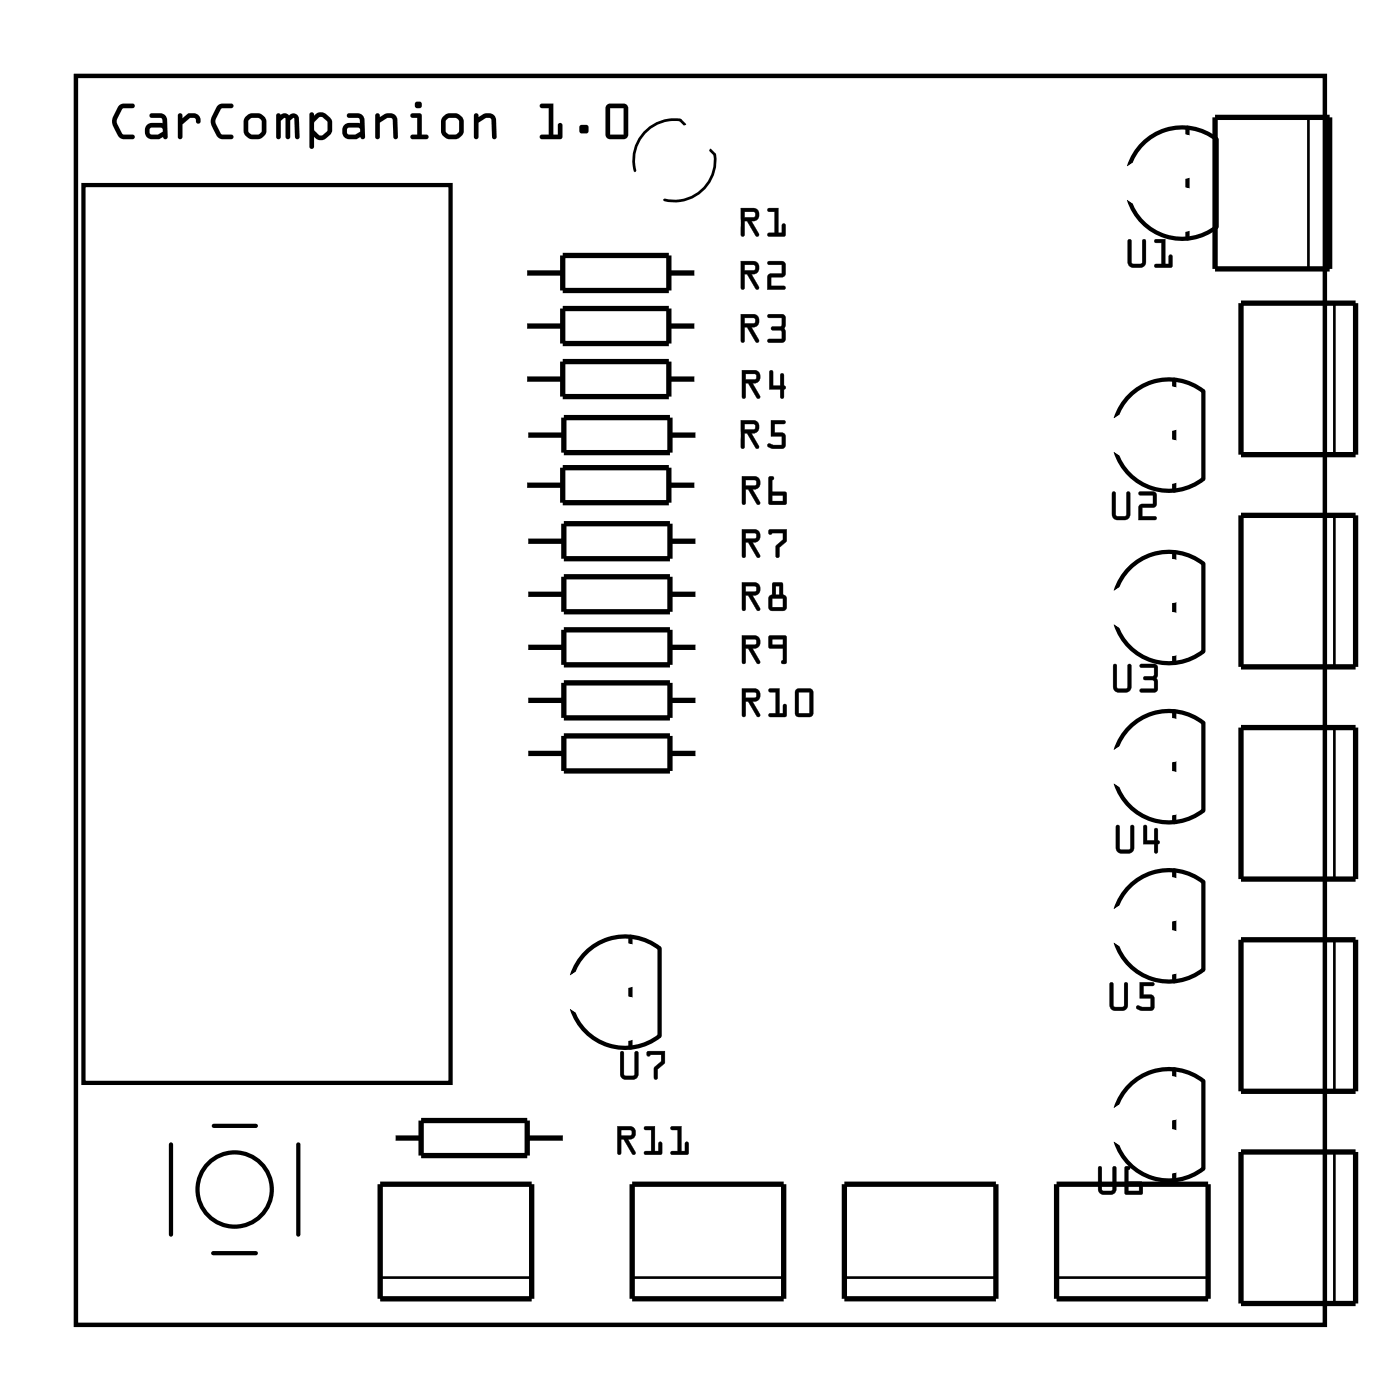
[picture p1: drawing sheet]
<svg xmlns="http://www.w3.org/2000/svg" width="67mm" height="67mm" viewBox="0 0 67 67" stroke-linecap="round" stroke-linejoin="round" font-family="sans-serif">
<g fill="none" stroke="#000" stroke-width=".2">
<path d="M3.6 3.6h59.8v59.8h-59.8zM4 8.9h17.6v42.9h-17.6zM54.1 8a2.67 2.67 0 0 1 4.1-1.3v4.2a2.67 2.67 0 0 1-4.1-1.3M56.2 18.2v.4M56.9 6.1v.4M56.9 8.5v.6M56.9 11v.4M53.4 28.3a2.67 2.67 0 0 1 4.2-1.3v4.2a2.67 2.67 0 0 1-4.2-1.3M53.4 35.9a2.67 2.67 0 0 1 4.2-1.3v4.2a2.67 2.67 0 0 1-4.2-1.3M53.4 20a2.67 2.67 0 0 1 4.2-1.3v4.2a2.67 2.67 0 0 1-4.2-1.3M56.2 20.5v.6M56.2 23.1v.4"/>
<path d="M56.2 26.4v.4M56.2 28.8v.6M56.2 31.3v.4M56.2 34.1v.4M56.2 36.4v.6M56.2 39v.4M8.2 54.8v4.3M10.2 60h2.1M10.2 53.9h2.1M14.3 54.8v4.3M27.4 46.7a2.67 2.67 0 0 1 4.2-1.3v4.2a2.67 2.67 0 0 1-4.2-1.3M30.2 44.8v.4"/>
<path d="M30.2 47.2v.6M30.2 49.8v.4M53.4 53.1a2.67 2.67 0 0 1 4.2-1.3v4.1a2.67 2.67 0 0 1-4.2-1.3M53.4 43.5a2.67 2.67 0 0 1 4.2-1.3v4.2a2.67 2.67 0 0 1-4.2-1.3M56.2 41.7v.4M56.2 44v.6M56.2 46.6v.4M56.2 51.2v.4M56.2 53.6v.5M56.2 56.1v.4"/>
<circle cx="11.2" cy="57" r="1.78"/>
</g>
<path d="M3.6 3.6h59.8v59.8h-59.8z" fill="none" stroke="#000" stroke-width=".05"/>
<g fill="none" stroke="#000" stroke-width=".25">
<path d="M25.1 18.1h1.8M25.1 13.1h1.8M25.1 15.6h1.8M26.9 17.3h5.1v1.7h-5.1zM26.9 12.2h5.1v1.7h-5.1zM26.9 14.8h5.1v1.6h-5.1zM27 20h5.1v1.7h-5.1zM32 18.1h1.4M32 13.1h1.4M32 15.6h1.4M58.2 5.6h5.5v7.3h-5.5zM59.4 14.5h5.5v7.3h-5.5z"/>
<path d="M25.1 23.2h1.8M25.2 31h1.8M25.2 20.8h1.8M25.2 25.9h1.8M25.2 33.5h1.8M25.2 28.5h1.8M25.2 36.1h1.8M26.9 22.4h5.1v1.7h-5.1zM27 30.2h5.1v1.6h-5.1zM27 25.1h5.1v1.7h-5.1zM27 27.6h5.1v1.7h-5.1zM27 32.7h5.1v1.7h-5.1z"/>
<path d="M27 35.2h5.1v1.7h-5.1zM32 23.2h1.4M32.1 31h1.3M32.1 20.8h1.3M32.1 25.9h1.3M32.1 33.5h1.3M32.1 28.5h1.3M32.1 36.1h1.3M59.4 24.7h5.5v7.2h-5.5zM59.4 34.8h5.5v7.3h-5.5zM18.2 56.7h7.3v5.5h-7.3zM18.8 54.5h1.4"/>
<path d="M20.2 53.6h5v1.7h-5zM25.2 54.5h1.9M30.3 56.7h7.2v5.5h-7.2zM40.4 56.7h7.3v5.5h-7.3zM50.6 56.7h7.2v5.5h-7.2zM59.4 45h5.5v7.2h-5.5zM59.4 55.2h5.5v7.2h-5.5z"/>
</g>
<path d="M32.8 6a.97 .97 0 0 0-1.3-.1 1.95 1.95 0 0 0-1.1 2.3M34 7.2l.2 .2a1.95 1.95 0 0 1-2.4 2.2M62.6 5.6v7.3M63.9 14.5v7.3M63.9 24.7v7.2M63.9 34.8v7.3M63.9 45v7.2M63.9 55.2v7.2M18.2 61.2h7.3M30.3 61.2h7.2M40.4 61.2h7.3M50.6 61.2h7.2" fill="none" stroke="#000" stroke-width=".13"/>
<g fill="#000">
<path d="M5.7 5.1l.1-.1h.5a.11 .11 0 0 1 .2 .1 .11 .11 0 0 1-.2 .1h-.4l-.3 .6 .3 .6h.4a.14 .14 0 0 1 .2 .2 .11 .11 0 0 1-.2 .1l-.5-.1-.4-.7a.98 .98 0 0 1 .2-.8zM5.7 5.1l-.3 .5a1 1 0 0 0 .5 1.1h.4a.11 .11 0 0 0 .2-.1 .14 .14 0 0 0-.2-.2h-.4l-.3-.6 .3-.6h.4a.11 .11 0 0 0 .2-.1 .11 .11 0 0 0-.2-.1h-.5zM7.2 5.5l.5-.1a.33 .33 0 0 1 .3 .3v.9a.11 .11 0 0 1-.1 .1 .11 .11 0 0 1-.1-.1l-.2 .1h-.3a.4 .4 0 0 1-.4-.4 .4 .4 0 0 1 .4-.4h.5v-.2l-.1-.1h-.5zM7.2 5.5v.1h.5l.1 .1v.2h-.5a.39 .39 0 0 0-.4 .4 .39 .39 0 0 0 .4 .4h.3l.2-.1a.11 .11 0 0 0 .1 .1 .11 .11 0 0 0 .1-.1v-.9a.33 .33 0 0 0-.3-.3zM7.2 6.1v.3h.4l.2-.1-.1-.2zM7.2 6.1h.5l.1 .2-.2 .1h-.4zM8.5 5.5h.2v.2l.3-.3a.41 .41 0 0 1 .4 .1 .41 .41 0 0 1 .2 .4 .15 .15 0 0 1-.2 0 .15 .15 0 0 1 0-.2l-.3-.1-.4 .4v.6a.11 .11 0 0 1-.1 .1 .11 .11 0 0 1-.1-.1zM8.5 5.5v1.1a.11 .11 0 0 0 .1 .1 .11 .11 0 0 0 .1-.1v-.6l.4-.4 .3 .1a.13 .13 0 0 0 0 .2 .13 .13 0 0 0 .2 0 .4 .4 0 0 0-.2-.4 .4 .4 0 0 0-.4-.1l-.3 .3v-.2zM10.4 5.1l.2-.1h.5a.11 .11 0 0 1 .1 .1 .11 .11 0 0 1-.1 .1h-.5l-.3 .6 .3 .6h.5a.11 .11 0 0 1 .1 .2 .11 .11 0 0 1-.1 .1l-.6-.1-.4-.7a.98 .98 0 0 1 .3-.8zM10.4 5.1l-.3 .5a1 1 0 0 0 .6 1.1h.4a.11 .11 0 0 0 .1-.1 .11 .11 0 0 0-.1-.2h-.5l-.3-.6 .3-.6h.5a.11 .11 0 0 0 .1-.1 .11 .11 0 0 0-.1-.1h-.5zM11.8 5.6l.3-.2h.3l.2 .2 .2 .2v.5l-.2 .3h-.1l-.4 .1-.3-.2-.1-.2v-.6zM11.8 5.6l-.1 .1v.6l.1 .2 .3 .2 .5-.1 .2-.3v-.5l-.2-.2-.2-.2h-.3zM11.9 5.7v.6l.2 .1h.3l.1-.1v-.5l-.2-.2h-.3zM11.9 5.7l.1-.1h.3l.2 .2v.5l-.1 .1h-.3l-.2-.1zM13.3 5.5h.1a.27 .27 0 0 1 .4 0 .27 .27 0 0 1 .3-.1 .27 .27 0 0 1 .2 .3v.9a.11 .11 0 0 1-.1 .1 .11 .11 0 0 1-.1-.1l-.1-1-.1 .2v.8a.11 .11 0 0 1-.1 .1 .11 .11 0 0 1-.1-.1v-.9l-.1-.1-.2 .2v.8a.11 .11 0 0 1-.1 .1 .11 .11 0 0 1-.1-.1zM13.3 5.5l-.1 1.1a.11 .11 0 0 0 .1 .1 .11 .11 0 0 0 .1-.1v-.8l.2-.2 .1 .1v.9a.11 .11 0 0 0 .1 .1 .11 .11 0 0 0 .1-.1v-.8l.2-.2v1a.11 .11 0 0 0 .1 .1 .11 .11 0 0 0 .1-.1v-.9a.27 .27 0 0 0-.2-.3 .27 .27 0 0 0-.3 .1l-.2-.1-.2 .1zM14.8 5.4a.12 .12 0 0 1 .2 0 .12 .12 0 0 1 0 .1l.2-.1a.54 .54 0 0 1 .7 .5 .62 .62 0 0 1-.3 .7 .4 .4 0 0 1-.6-.1v.5a.11 .11 0 0 1-.1 .1 .11 .11 0 0 1-.1-.1zM14.8 5.4v1.6a.11 .11 0 0 0 .1 .1 .11 .11 0 0 0 .1-.1v-.5l.1 .1a.39 .39 0 0 0 .5 0l.3-.4v-.4l-.2-.3a.4 .4 0 0 0-.7 0 .12 .12 0 0 0 0-.1 .12 .12 0 0 0-.2 0zM15.3 5.6l-.3 .3v.3l.4 .3 .3-.2v-.4l-.3-.3zM15.3 5.6h.1l.3 .3v.4l-.3 .2-.4-.3v-.3zM16.6 5.5l.5-.1a.33 .33 0 0 1 .4 .3v.9a.11 .11 0 0 1-.1 .1 .11 .11 0 0 1-.1-.1l-.2 .1h-.4a.4 .4 0 0 1-.3-.4 .4 .4 0 0 1 .3-.4h.5v-.2l-.1-.1h-.4zM16.6 5.5l.1 .1h.4l.1 .1v.2h-.5a.39 .39 0 0 0-.3 .4 .39 .39 0 0 0 .3 .4h.4l.2-.1a.11 .11 0 0 0 .1 .1 .11 .11 0 0 0 .1-.1l-.1-.9a.33 .33 0 0 0-.3-.3zM16.6 6.1l.1 .3h.3l.2-.1v-.2zM16.6 6.1h.6v.2l-.2 .1h-.3zM18 5.5h.2v.1a.49 .49 0 0 1 .8 .1l.1 .9a.11 .11 0 0 1-.2 .1 .11 .11 0 0 1-.1-.1v-.9l-.3-.1-.3 .3v.7a.11 .11 0 0 1-.1 .1 .11 .11 0 0 1-.1-.1zM18 5.5v1.1a.11 .11 0 0 0 .1 .1 .11 .11 0 0 0 .1-.1v-.7l.3-.3h.2l.1 .1v.9a.11 .11 0 0 0 .1 .1 .11 .11 0 0 0 .2-.1l-.1-.9a.4 .4 0 0 0-.6-.2l-.2 .1v-.1zM19.7 5.5h.5v.9h.2a.11 .11 0 0 1 .1 .2 .11 .11 0 0 1-.1 .1h-.6a.11 .11 0 0 1-.2-.1 .14 .14 0 0 1 .2-.2h.2v-.8h-.3zM19.7 5.5v.1h.3v.8h-.2a.14 .14 0 0 0-.2 .2 .11 .11 0 0 0 .2 .1h.6a.11 .11 0 0 0 .1-.1 .11 .11 0 0 0-.1-.2h-.2v-.9zM19.9 5a.17 .17 0 0 1 .3 0 .17 .17 0 0 1-.3 0zM19.9 5a.17 .17 0 0 0 .3 0 .17 .17 0 0 0-.3 0zM21.2 5.6l.3-.2h.4l.2 .2 .1 .2v.5l-.2 .3h-.1l-.4 .1-.3-.2-.1-.2v-.6zM21.2 5.6l-.1 .1v.6l.1 .2 .3 .2 .5-.1 .2-.3v-.5l-.1-.2-.2-.2h-.4zM21.4 5.7v.6l.1 .1h.4l.1-.1v-.5l-.2-.2h-.3zM21.4 5.7l.1-.1h.3l.2 .2v.5l-.1 .1h-.4l-.1-.1zM22.7 5.5h.2v.1a.49 .49 0 0 1 .9 .1v.9a.11 .11 0 0 1-.1 .1 .11 .11 0 0 1-.1-.1l-.1-.9-.2-.1-.4 .3v.7a.11 .11 0 0 1-.1 .1 .11 .11 0 0 1-.1-.1zM22.7 5.5v1.1a.11 .11 0 0 0 .1 .1 .11 .11 0 0 0 .1-.1v-.7l.4-.3h.1l.1 .1 .1 .9a.11 .11 0 0 0 .1 .1 .11 .11 0 0 0 .1-.1l-.1-.9a.4 .4 0 0 0-.6-.2l-.2 .1v-.1zM25.9 5h.6v1.4h.2v-.4a.11 .11 0 0 1 .1-.1 .11 .11 0 0 1 .1 .1v.6l-1 .1a.11 .11 0 0 1-.1-.1 .11 .11 0 0 1 .1-.2h.4v-1.2h-.4zM25.9 5v.2h.4v1.2h-.4a.11 .11 0 0 0-.1 .2 .11 .11 0 0 0 .1 .1h1v-.7a.11 .11 0 0 0-.1-.1 .11 .11 0 0 0-.1 .1v.4h-.2v-1.4zM27.8 6h.3v.4h-.3zM27.8 6v.4h.3v-.4zM29.1 5h.8l.2 .1v1.3l-.2 .2-.7 .1-.2-.2v-1.3zM29.1 5l-.1 .2v1.3l.2 .2 .7-.1 .2-.2v-1.3l-.2-.1zM29.2 5.2v1.2h.7v-1.2zM29.2 5.2h.7v1.2h-.7z"/>
<path d="M5.7 5.1l.1-.1h.5a.11 .11 0 0 1 .2 .1 .11 .11 0 0 1-.2 .1h-.4l-.3 .6 .3 .6h.4a.14 .14 0 0 1 .2 .2 .11 .11 0 0 1-.2 .1h-.4a1.01 1.01 0 0 1-.5-1.1zM7.2 5.5l.5-.1a.33 .33 0 0 1 .3 .3v.9a.11 .11 0 0 1-.1 .1 .11 .11 0 0 1-.1-.1l-.2 .1h-.3a.39 .39 0 0 1-.4-.4 .39 .39 0 0 1 .4-.4h.5v-.2l-.1-.1h-.5zM7.2 6.1v.3h.4l.2-.1-.1-.2zM8.5 5.5h.2v.2l.3-.3a.41 .41 0 0 1 .4 .1 .41 .41 0 0 1 .2 .4 .15 .15 0 0 1-.2 0 .15 .15 0 0 1 0-.2l-.3-.1-.4 .4v.6a.11 .11 0 0 1-.1 .1 .11 .11 0 0 1-.1-.1zM10.4 5.1l.2-.1h.5a.11 .11 0 0 1 .1 .1 .11 .11 0 0 1-.1 .1h-.5l-.3 .6 .3 .6h.5a.11 .11 0 0 1 .1 .2 .11 .11 0 0 1-.1 .1h-.4a1.01 1.01 0 0 1-.6-1.1zM11.8 5.6l.3-.2h.3l.2 .2 .2 .2v.5l-.2 .3h-.1l-.4 .1-.3-.2-.1-.2v-.6zM11.9 5.7v.6l.2 .1h.3l.1-.1v-.5l-.2-.2h-.3zM13.3 5.5h.1a.27 .27 0 0 1 .4 0l.2-.1 .3 .2v1a.11 .11 0 0 1-.1 .1 .11 .11 0 0 1-.1-.1v-1l-.2 .2v.8a.11 .11 0 0 1-.1 .1 .11 .11 0 0 1-.1-.1l-.1-1-.2 .2v.8a.11 .11 0 0 1-.1 .1 .11 .11 0 0 1-.1-.1zM14.8 5.4h.2v.1l.2-.1a.54 .54 0 0 1 .7 .5 .63 .63 0 0 1-.6 .8l-.3-.2v.5a.11 .11 0 0 1-.1 .1 .11 .11 0 0 1-.1-.1zM15.3 5.6l-.3 .3v.3l.4 .3 .3-.2v-.4l-.3-.3zM16.6 5.5l.5-.1a.33 .33 0 0 1 .4 .3v.9a.11 .11 0 0 1-.1 .1 .11 .11 0 0 1-.1-.1l-.2 .1h-.4a.39 .39 0 0 1-.3-.4 .39 .39 0 0 1 .3-.4h.5v-.2l-.1-.1h-.4zM16.6 6.1l.1 .3h.3l.2-.1v-.2zM18 5.5h.2v.1a.47 .47 0 0 1 .4-.2 .47 .47 0 0 1 .4 .3l.1 .9a.11 .11 0 0 1-.2 .1 .11 .11 0 0 1-.1-.1v-.9l-.1-.1h-.2l-.3 .3v.7a.11 .11 0 0 1-.1 .1 .11 .11 0 0 1-.1-.1zM19.7 5.5h.5v.9h.2a.11 .11 0 0 1 .1 .2 .11 .11 0 0 1-.1 .1h-.6a.11 .11 0 0 1-.2-.1 .14 .14 0 0 1 .2-.2h.2v-.8h-.3zM19.9 5a.17 .17 0 0 1 .3 0 .17 .17 0 0 1-.3 0zM21.2 5.6l.3-.2h.4l.2 .2 .1 .2v.5l-.2 .3h-.1l-.4 .1-.3-.2-.1-.2v-.6zM21.4 5.7v.6l.1 .1h.4l.1-.1v-.5l-.2-.2h-.3zM22.7 5.5h.2v.1a.47 .47 0 0 1 .5-.2 .47 .47 0 0 1 .3 .3l.1 .9a.11 .11 0 0 1-.1 .1 .11 .11 0 0 1-.1-.1l-.1-.9-.1-.1h-.1l-.4 .3v.7a.11 .11 0 0 1-.1 .1 .11 .11 0 0 1-.1-.1zM25.9 5h.6v1.4h.2v-.4a.11 .11 0 0 1 .1-.1 .11 .11 0 0 1 .1 .1v.7h-1a.11 .11 0 0 1-.1-.1 .11 .11 0 0 1 .1-.2h.4v-1.2h-.4zM27.8 6h.3v.4h-.3zM29.1 5h.8l.2 .1v1.3l-.2 .2-.7 .1-.2-.2v-1.3zM29.2 5.2v1.2h.7v-1.2z"/>
<path d="M35.5 15h.6a.32 .32 0 0 1 .2 .4 .32 .32 0 0 1-.3 .3l.3 .6a.1 .1 0 0 1 0 .1 .1 .1 0 0 1-.1 0l-.4-.7h-.2l.1 .6a.1 .1 0 0 1-.1 .1 .1 .1 0 0 1-.1-.1zM35.5 15v1.4l.1-.1v-.6h.2l.4 .7 .1-.1-.3-.6a.31 .31 0 0 0 .3-.3 .31 .31 0 0 0-.2-.3zM35.6 15.2v.3l.5-.1v-.2zM35.6 15.2h.5l.1 .2-.6 .1zM36.8 15.1l.6-.1 .2 .2-.1 .5 .1 .6-.2 .1h-.6a.1 .1 0 0 1-.1-.1 .1 .1 0 0 1 .1-.1h.6v-.4h-.4a.1 .1 0 0 1-.1-.1 .1 .1 0 0 1 .1-.1h.4v-.4h-.6zM36.8 15.1v.1h.6v.4h-.4l-.1 .1 .1 .1h.4v.4h-.6v.1l.7 .1 .1-.2-.1-.5 .1-.5-.2-.1z"/>
<path d="M35.5 10h.6a.32 .32 0 0 1 .2 .3 .32 .32 0 0 1-.3 .3l.3 .6a.1 .1 0 0 1 0 .1 .1 .1 0 0 1-.1 0l-.4-.7h-.2l.1 .6a.1 .1 0 0 1-.1 .1 .1 .1 0 0 1-.1-.1zM35.5 10v1.3l.1-.1v-.6h.2l.4 .7h.1l-.3-.7a.31 .31 0 0 0 .3-.3 .31 .31 0 0 0-.2-.3zM35.6 10.1v.3l.5-.1v-.1zM35.6 10.1h.5l.1 .3h-.6zM36.8 10h.5v1.1h.1v-.3a.1 .1 0 0 1 .1-.1 .1 .1 0 0 1 .1 .1v.5h-.8a.1 .1 0 0 1-.1-.1 .1 .1 0 0 1 .1-.1h.3v-1h-.3zM36.8 10v.1h.3v1.1h-.3v.1h.8v-.6l-.2 .1v.4h-.1v-1.2z"/>
<path d="M35.5 12.5h.6a.32 .32 0 0 1 .2 .4 .32 .32 0 0 1-.3 .2l.3 .6a.1 .1 0 0 1 0 .2 .1 .1 0 0 1-.1-.1l-.4-.7h-.2l.1 .7a.1 .1 0 0 1-.1 .1 .1 .1 0 0 1-.1-.1zM35.5 12.5v1.4l.1-.1v-.7h.2l.4 .7h.1l-.3-.7a.31 .31 0 0 0 .3-.2 .31 .31 0 0 0-.2-.4zM35.6 12.7v.2h.5v-.2zM35.6 12.7h.5l.1 .2-.6 .1zM36.8 12.5h.6l.2 .1v.6l-.7 .1v.4h.6a.1 .1 0 0 1 .1 .1 .1 .1 0 0 1-.1 .1h-.8l.1-.8h.6v-.4h-.6zM36.8 12.5v.2h.6v.4l-.6 .1-.1 .7h.9v-.2h-.7v-.4l.7-.1v-.6l-.2-.1z"/>
<path d="M35.5 15h.6a.31 .31 0 0 1 .2 .4 .31 .31 0 0 1-.3 .3l.3 .6-.1 .1-.4-.7h-.2v.6l-.1 .1zM35.6 15.2v.3l.6-.1-.1-.2zM36.8 15.1l.6-.1 .2 .2-.1 .5 .1 .5-.1 .2-.8-.1 .1-.1h.6v-.4h-.4l-.1-.1 .1-.1h.4v-.4h-.6z"/>
<path d="M35.5 10h.6a.31 .31 0 0 1 .2 .3 .31 .31 0 0 1-.3 .3l.3 .7h-.1l-.4-.7h-.2v.6l-.1 .1zM35.6 10.1v.3h.6l-.1-.3zM36.8 10h.5v1.1h.1v-.3l.2-.1v.6h-.9l.1-.1 .3-.1v-1h-.3z"/>
<path d="M35.5 12.5h.6a.31 .31 0 0 1 .2 .4 .31 .31 0 0 1-.3 .2l.3 .7-.1 .1-.4-.8h-.2v.7l-.1 .1zM35.6 12.7v.2h.6l-.1-.2zM36.8 12.5h.6l.2 .1v.6l-.7 .1v.4h.7v.2h-.9l.1-.8h.6v-.4h-.6z"/>
<path d="M35.5 17.7h.6a.32 .32 0 0 1 .3 .4 .32 .32 0 0 1-.4 .2l.4 .7a.1 .1 0 0 1 0 .1 .11 .11 0 0 1-.2-.1l-.4-.7h-.1v.7a.1 .1 0 0 1-.1 .1 .1 .1 0 0 1-.1-.1zM35.5 17.7l.1 1.4 .1-.1v-.7h.1l.4 .7h.2l-.4-.7a.31 .31 0 0 0 .4-.2 .31 .31 0 0 0-.3-.4zM35.7 17.9v.3l.5-.1v-.2zM35.7 17.9h.5v.2l-.5 .1zM36.9 17.7l.1 .1v.7h.4l-.1-.5a.1 .1 0 0 1 .1-.1 .1 .1 0 0 1 .1 .1v.5a.09 .09 0 0 1 .1 0 .09 .09 0 0 1-.1 .1v.4a.1 .1 0 0 1-.1 .1 .1 .1 0 0 1-.1-.1l.1-.4-.6 .1zM36.9 17.8l-.1 .8h.6v.4l.1 .1v-.5h.1l-.1-.1v-.6h-.1v.6h-.4v-.7z"/>
<path d="M35.5 17.7h.6a.31 .31 0 0 1 .3 .4 .31 .31 0 0 1-.4 .2l.4 .7-.1 .1-.5-.8h-.1v.7l-.1 .1zM35.7 17.9v.3l.5-.1v-.2zM36.9 17.8h.1v.7h.4v-.6h.1v.6l.1 .1h-.1v.5l-.1-.1v-.4h-.6z"/>
<path d="M54 11.5h.2v1.1h.1h.4v-1.1a.1 .1 0 0 1 .1-.1 .1 .1 0 0 1 .1 .1v1.2l-.2 .1h-.4l-.2-.1-.1-.1zM54 11.5v1.1l.2 .2h.5l.2-.2-.1-1.1h-.1v1.1h-.4h-.1v-1.1zM55.3 11.5l.5-.1v1.2h.2l-.1-.3a.1 .1 0 0 1 .1-.1 .1 .1 0 0 1 .1 .1v.5h-.7a.1 .1 0 0 1-.1-.1 .1 .1 0 0 1 .1-.1h.2v-1h-.3zM55.3 11.5v.1h.3v1l-.3 .1v.1h.8v-.6l-.1 .1v.3h-.2v-1.1z"/>
<path d="M54 11.5h.2v1.1h.1h.4v-1.1h.1h.1v1.1l-.2 .2h-.5l-.2-.1zM55.3 11.5h.5v1.1h.2v-.4h.1v.6h-.8v-.2h.3v-1h-.3z"/>
<path d="M35.5 20.1h.6a.32 .32 0 0 1 .2 .4 .32 .32 0 0 1-.3 .2l.3 .6a.1 .1 0 0 1 0 .2 .1 .1 0 0 1-.1-.1l-.4-.7h-.2l.1 .7a.1 .1 0 0 1-.1 .1 .1 .1 0 0 1-.1-.1zM35.5 20.1v1.4l.1-.1v-.7h.2l.4 .7h.1l-.3-.7a.31 .31 0 0 0 .3-.2 .31 .31 0 0 0-.2-.4zM35.6 20.3v.3l.5-.1v-.2zM35.6 20.3h.5l.1 .2-.6 .1zM36.9 20.1h.6a.1 .1 0 0 1 .1 .1 .1 .1 0 0 1-.1 .1h-.4v.4l.5 .1v.6l-.2 .1-.6-.1a.1 .1 0 0 1-.1-.1 .11 .11 0 0 1 .2-.1l.5 .1v-.4h-.5zM36.9 20.1v.8h.5v.4l-.6-.1v.2l.2 .1h.5l.1-.2v-.5l-.1-.1h-.4v-.4h.5v-.1z"/>
<path d="M35.5 20.1h.6a.31 .31 0 0 1 .2 .4 .31 .31 0 0 1-.3 .2l.3 .7-.1 .1-.4-.8h-.2v.7l-.1 .1zM35.6 20.3v.3l.6-.1-.1-.2zM36.9 20.1h.6l.1 .1-.1 .1h-.4v.4h.4l.1 .1v.6l-.2 .1h-.4a.15 .15 0 0 1-.2 0 .16 .16 0 0 1 .1-.3l.5 .1v-.4h-.5z"/>
<path d="M35.5 27.9h.6a.32 .32 0 0 1 .3 .3 .32 .32 0 0 1-.4 .3l.4 .6a.1 .1 0 0 1 0 .1 .1 .1 0 0 1-.2 0l-.4-.7h-.1v.7a.1 .1 0 0 1-.1 .1 .1 .1 0 0 1-.1-.1zM35.5 27.9l.1 1.3h.1v-.7h.1l.4 .7h.2l-.4-.7a.31 .31 0 0 0 .4-.2 .31 .31 0 0 0-.3-.4zM35.7 28.1v.2h.5v-.2zM35.7 28.1h.5v.2h-.5zM37 27.9h.5v.6l.2 .2v.4l-.1 .1-.6 .1-.2-.2v-.4l.2-.2zM37 27.9v.6l-.2 .2v.4l.2 .1h.5l.2-.1v-.4l-.2-.2v-.6zM37 28.7v.4h.5v-.4zM37 28.6h.5v.5h-.5zM37.1 28.1v.4h.2v-.4zM37.1 28.1h.2v.4h-.2z"/>
<path d="M35.5 22.8h.6a.32 .32 0 0 1 .3 .4 .32 .32 0 0 1-.4 .2l.4 .6a.1 .1 0 0 1 0 .2 .11 .11 0 0 1-.2-.1l-.4-.7h-.1v.7a.1 .1 0 0 1-.1 .1 .1 .1 0 0 1-.1-.1zM35.5 22.8l.1 1.4 .1-.1v-.7h.1l.4 .7h.2l-.4-.7a.31 .31 0 0 0 .4-.2 .31 .31 0 0 0-.3-.4zM35.7 23v.3l.5-.1v-.2zM35.7 23h.5v.2l-.5 .1zM36.8 22.8h.2a.09 .09 0 0 1 .1 .1 .09 .09 0 0 1-.1 .1v.5l.7 .1-.1 .6-.8-.1zM36.8 22.8v1.3l.8 .1v-.6h-.6v-.6v-.1zM37 23.7v.3h.5v-.3zM37 23.7h.5v.3h-.5z"/>
<path d="M35.5 33h.6a.32 .32 0 0 1 .3 .3 .32 .32 0 0 1-.4 .3l.4 .6a.1 .1 0 0 1 0 .1 .1 .1 0 0 1-.2 0l-.4-.7h-.1v.6a.1 .1 0 0 1-.1 .1 .1 .1 0 0 1-.1-.1zM35.5 33l.1 1.3 .1-.1v-.6h.1l.4 .7h.2l-.4-.7a.31 .31 0 0 0 .4-.3 .31 .31 0 0 0-.3-.3zM35.7 33.1v.3h.5v-.2zM35.7 33.1h.5v.3h-.5zM36.8 33h.5v1.2h.2v-.4a.1 .1 0 0 1 .1-.1 .1 .1 0 0 1 .1 .1l-.1 .5h-.7a.1 .1 0 0 1-.1-.1 .1 .1 0 0 1 .1-.1l.2 .1v-1.1h-.3zM36.8 33l.1 .1h.2v1.1h-.2l-.1 .1h.8v-.6l-.1 .1v.4h-.2v-1.2zM38.1 33h.7l.1 .1v1.1l-.1 .1h-.6l-.1-.1zM38.1 33v1.2l.1 .1h.6l.1-.1v-1.1l-.1-.1zM38.2 33.1v1.1h.6v-1.1zM38.2 33.1h.6v1.1h-.6z"/>
<path d="M35.5 25.3h.6a.32 .32 0 0 1 .3 .4 .32 .32 0 0 1-.4 .3l.4 .6a.1 .1 0 0 1 0 .1 .1 .1 0 0 1-.2 0l-.4-.7h-.1v.6a.1 .1 0 0 1-.1 .1 .1 .1 0 0 1-.1-.1zM35.5 25.3l.1 1.4 .1-.1v-.6h.1l.4 .7 .2-.1-.4-.6a.31 .31 0 0 0 .4-.3 .31 .31 0 0 0-.3-.3zM35.7 25.5v.3l.5-.1v-.2zM35.7 25.5h.5v.2l-.5 .1zM36.8 25.4l.9-.1v.6l-.4 .3v.4a.1 .1 0 0 1-.1 .1 .1 .1 0 0 1-.1-.1v-.5l.4-.3v-.3h-.5l-.2 .1zM36.8 25.4l.1 .2 .6-.1v.3l-.4 .4 .1 .4 .1 .1v-.5l.3-.3 .1-.6z"/>
<path d="M35.5 30.4h.6a.32 .32 0 0 1 .3 .4 .32 .32 0 0 1-.4 .2l.4 .7a.1 .1 0 0 1 0 .1 .11 .11 0 0 1-.2-.1l-.4-.7h-.1v.7a.1 .1 0 0 1-.1 .1 .1 .1 0 0 1-.1-.1zM35.5 30.4l.1 1.4 .1-.1v-.7h.1l.4 .7h.2l-.4-.7a.31 .31 0 0 0 .4-.2 .31 .31 0 0 0-.3-.4zM35.7 30.6v.3l.5-.1v-.2zM35.7 30.6h.5v.2l-.5 .1zM36.8 30.4l.9 .1v1.2l-.2 .1a.09 .09 0 0 1-.1-.1 .09 .09 0 0 1 .1-.1v-.6h-.7zM36.8 30.5v.5h.7v.6l-.1 .1 .2 .1v-1.3zM37 30.6v.3h.5v-.3zM37 30.6h.5v.3h-.5z"/>
<path d="M35.5 27.9h.6a.31 .31 0 0 1 .3 .3 .31 .31 0 0 1-.4 .3l.4 .7h-.1l-.5-.7h-.1v.7h-.1zM35.7 28.1v.2h.5v-.2zM37 27.9h.5v.6l.2 .2v.4l-.1 .1h-.6l-.2-.1v-.4l.2-.2zM37 28.7v.4h.5v-.4zM37.1 28.1v.4h.2v-.4z"/>
<path d="M35.5 22.8h.6a.31 .31 0 0 1 .3 .4 .31 .31 0 0 1-.4 .2l.4 .7-.1 .1-.5-.8h-.1v.7l-.1 .1zM35.7 23v.3l.5-.1v-.2zM36.8 22.8l.2 .1v.1v.5l.7 .1-.1 .6-.8-.1zM37 23.7v.3h.5v-.3z"/>
<path d="M35.5 33h.6a.31 .31 0 0 1 .3 .3 .31 .31 0 0 1-.4 .3l.4 .7h-.1l-.5-.7h-.1v.6l-.1 .1zM35.7 33.1v.3h.5v-.3zM36.8 33h.5v1.2h.2v-.4l.1-.1v.6h-.8v-.1h.3v-1.1h-.3zM38.1 33h.7l.1 .1v1.1l-.1 .1h-.6l-.1-.1zM38.2 33.1v1.1h.6v-1.1z"/>
<path d="M35.5 25.3h.6a.31 .31 0 0 1 .3 .4 .31 .31 0 0 1-.4 .3l.4 .7h-.1l-.5-.7h-.1v.6l-.1 .1zM35.7 25.5v.3l.5-.1v-.2zM36.8 25.4l.9-.1v.6l-.4 .3v.5h-.2v-.5l.4-.4v-.3l-.7 .1z"/>
<path d="M35.5 30.4h.6a.31 .31 0 0 1 .3 .4 .31 .31 0 0 1-.4 .2l.4 .7-.1 .1-.5-.8h-.1v.7l-.1 .1zM35.7 30.6v.3l.5-.1v-.2zM36.8 30.5h.9l-.1 1.3-.2-.1 .1-.1v-.6h-.7zM37 30.6v.3h.5v-.3z"/>
<path d="M53.3 23.6h.1v1l.1 .1h.4v-1.1a.1 .1 0 0 1 .1-.1 .1 .1 0 0 1 .1 .1v1.1l-.2 .2h-.4l-.2-.1-.1-.2zM53.3 23.6v1.1l.1 .2h.5l.2-.3v-1l-.1-.1-.1 .1v1.1h-.4l-.1-.1v-1zM54.5 23.6l.7-.1 .2 .1-.1 .7h-.6v.4h.6a.1 .1 0 0 1 .1 .1 .1 .1 0 0 1-.1 .1h-.8l.1-.7 .6-.1v-.4h-.6zM54.5 23.6l.1 .1h.6v.4l-.6 .1-.1 .7h.8v-.2h-.6v-.4l.6-.1 .1-.6-.2-.1z"/>
<path d="M53.3 23.6h.1v1l.1 .1h.4v-1.1l.1-.1 .1 .1v1l-.2 .3h-.5l-.1-.2zM54.5 23.6l.7-.1 .2 .1-.1 .7h-.6v.4h.6v.2h-.8l.1-.7 .6-.1v-.4h-.6z"/>
<path d="M53.3 31.8h.2v1.1l.1 .1 .4-.1v-1a.1 .1 0 0 1 .1-.1 .1 .1 0 0 1 .1 .1v1.1l-.2 .1-.4 .1-.2-.1-.1-.2zM53.3 31.8v1.2l.2 .1h.5l.2-.2-.1-1.1h-.1v.1v1l-.4 .1-.1-.1v-1.1zM54.6 31.8h.7l.1 .2v.5v.5l-.1 .2h-.6a.1 .1 0 0 1-.1-.1 .1 .1 0 0 1 .1-.1h.6l-.1-.4h-.4a.1 .1 0 0 1-.1-.1 .1 .1 0 0 1 .1-.1l.4-.1 .1-.3h-.7zM54.6 31.8v.2h.7l-.1 .4h-.4l-.1 .1h.1l.4 .1 .1 .4h-.6l-.1 .1h.7l.1-.1v-.5v-.6l-.1-.1z"/>
<path d="M53.3 31.8h.2v1.1l.1 .1 .4-.1v-1l.1-.1h.1v1.1l-.2 .2h-.5l-.2-.1zM54.6 31.8h.7l.1 .1v.6v.5l-.1 .1h-.7l.1-.1h.6l-.1-.4h-.4l-.1-.1 .1-.1h.4l.1-.4h-.7z"/>
<path d="M29.6 53.9h.6a.32 .32 0 0 1 .2 .4 .32 .32 0 0 1-.3 .2l.3 .7a.1 .1 0 0 1 0 .1 .1 .1 0 0 1-.1-.1l-.4-.7h-.2v.7a.1 .1 0 0 1-.1 .1 .1 .1 0 0 1 0-.1zM29.6 53.9v1.4l.1-.1v-.7h.2l.4 .7h.1l-.4-.7a.31 .31 0 0 0 .4-.2 .31 .31 0 0 0-.2-.4zM29.7 54.1v.3l.5-.1v-.2zM29.7 54.1h.5l.1 .2-.6 .1zM30.8 53.9h.6v1.2h.1v-.3a.1 .1 0 0 1 .1-.1 .1 .1 0 0 1 .1 .1v.5h-.8a.1 .1 0 0 1-.1-.1 .1 .1 0 0 1 .1-.1h.3v-1h-.3zM30.9 54v.1h.3v1h-.3l-.1 .1 .8 .1v-.6h-.1v.4h-.2l.1-1.2zM32.1 53.9h.5v1.2h.2v-.3a.1 .1 0 0 1 .1-.1 .1 .1 0 0 1 .1 .1v.5h-.8a.1 .1 0 0 1-.1-.1 .1 .1 0 0 1 .1-.1h.2v-1h-.2zM32.1 54l.1 .1h.3v1h-.3l-.1 .1 .8 .1v-.6h-.1v.4h-.2v-1.2z"/>
<path d="M29.6 53.9h.6a.31 .31 0 0 1 .2 .4 .31 .31 0 0 1-.3 .2l.3 .7-.1 .1-.4-.8h-.2v.7l-.1 .1zM29.7 54.1v.3l.5-.1v-.2zM30.9 54l.5-.1v1.2h.1v-.4h.1v.6l-.8-.1 .1-.1h.3v-1h-.3zM32.1 54l.5-.1v1.2h.2v-.4h.1v.6l-.8-.1 .1-.1h.2v-1h-.2z"/>
<path d="M29.7 50.3l.2 .1v1l.1 .1h.4v-1.1a.1 .1 0 0 1 .1-.1 .1 .1 0 0 1 .1 .1v1.1l-.2 .2h-.4l-.2-.1-.1-.2zM29.7 50.4v1.1l.2 .2h.5l.2-.3-.1-1-.1-.1v.1v1.1h-.4l-.1-.1v-1zM31 50.3h.8v.6l-.3 .3v.4a.1 .1 0 0 1-.1 .1 .1 .1 0 0 1-.1-.1v-.5l.4-.3v-.3h-.6l-.1 .1zM31 50.4v.2l.7-.1v.3l-.4 .4v.4l.1 .1 .1-.5 .3-.3v-.6z"/>
<path d="M29.7 50.4h.2v1l.1 .1h.4v-1.1l.1-.1 .1 .1v1l-.2 .3h-.5l-.2-.2zM31 50.4l.8-.1v.6l-.3 .3-.1 .5-.1-.1v-.4l.4-.4v-.3l-.7 .1z"/>
<path d="M52.6 55.9h.2v1v.1h.5v-1.1a.1 .1 0 0 1 .1-.1 .1 .1 0 0 1 .1 .1l-.1 1.1-.1 .2h-.5l-.2-.1v-.2zM52.6 55.9v1.1l.1 .2h.6l.1-.3v-1l-.1-.1v.1v1.1h-.5l-.1-.1v-1zM53.9 55.9l.1-.1a.09 .09 0 0 1 .1 .1 .09 .09 0 0 1-.1 .1v.6h.7v.6l-.9-.1zM53.9 55.9v1.2l.8 .1v-.6h-.7v-.6l.1-.1zM54 56.8v.2h.5v-.2zM54 56.7h.5v.3h-.5z"/>
<path d="M52.6 55.9h.1l.1 1v.1h.5v-1.1l.1-.1v.1v1l-.1 .3h-.6l-.1-.2zM53.9 55.9h.2l-.1 .1v.6h.7v.6l-.8-.1zM54 56.8v.2h.5v-.2z"/>
<path d="M53.1 47l.2 .1v1l.1 .1h.4v-1.1a.1 .1 0 0 1 .1-.1 .1 .1 0 0 1 .1 .1v1.1l-.2 .2h-.4l-.2-.1-.1-.2zM53.2 47.1v1.1l.1 .2h.5l.2-.3v-1l-.1-.1-.1 .1v1.1h-.4l-.1-.1v-1zM54.6 47h.6a.1 .1 0 0 1 .1 .1 .1 .1 0 0 1-.1 .1h-.5v.4l.5 .1 .1 .6-.2 .1-.7-.1a.1 .1 0 0 1 0-.1 .1 .1 0 0 1 .1-.1l.6 .1v-.4h-.5zM54.6 47v.8h.5v.4h-.6l-.1 .1 .3 .1h.5l.1-.2-.1-.5v-.1h-.5v-.4h.5l.1-.1z"/>
<path d="M53.2 47.1h.1v1l.1 .1h.4v-1.1l.1-.1 .1 .1v1l-.2 .3h-.5l-.2-.2zM54.6 47h.6l.1 .1-.1 .1h-.5v.4h.5l.1 .1v.6l-.2 .1h-.4a.15 .15 0 0 1-.2 0 .15 .15 0 0 1 0-.3l.6 .1v-.4h-.5z"/>
<path d="M53.4 39.5h.2v1.1l.1 .1 .4-.1v-1a.1 .1 0 0 1 .1-.1 .1 .1 0 0 1 .1 .1v1.1l-.2 .1-.4 .1-.2-.1-.1-.2zM53.5 39.5v1.2l.1 .1h.5l.2-.2v-1l-.1-.1-.1 .1v1l-.4 .1-.1-.1v-1zM54.8 39.5h.1v.7h.4v-.5a.1 .1 0 0 1 0-.1 .1 .1 0 0 1 .1 .1v.5a.09 .09 0 0 1 .1 .1 .09 .09 0 0 1-.1 .1v.4a.1 .1 0 0 1-.1 .1 .1 .1 0 0 1 0-.1v-.4h-.6zM54.8 39.5l-.1 .9h.6v.4h.1v-.4l.1-.1-.1-.1v-.5h-.1v.5h-.4v-.6z"/>
<path d="M53.5 39.5l.1 .1v1l.1 .1 .4-.1v-1l.1-.1 .1 .1v1l-.2 .2h-.5l-.2-.1zM54.8 39.5l.1 .1v.6h.4v-.5h.1v.5l.1 .1-.1 .1v.5l-.1-.1v-.4h-.6z"/>
</g>
<circle cx="9" cy="60.2" r=".72" fill="#fff"/>
<circle cx="9" cy="60.2" r=".72" fill="none" stroke="#fff" stroke-width=".69" stroke-linecap="butt"/>
<circle cx="9" cy="53.7" r=".72" fill="#fff"/>
<circle cx="9" cy="53.7" r=".72" fill="none" stroke="#fff" stroke-width=".69" stroke-linecap="butt"/>
<circle cx="13.5" cy="60.2" r=".72" fill="#fff"/>
<circle cx="13.5" cy="60.2" r=".72" fill="none" stroke="#fff" stroke-width=".69" stroke-linecap="butt"/>
<circle cx="13.5" cy="53.7" r=".72" fill="#fff"/>
<circle cx="13.5" cy="53.7" r=".72" fill="none" stroke="#fff" stroke-width=".69" stroke-linecap="butt"/>
<circle cx="9" cy="60.2" r=".72" fill="#fff"/>
<circle cx="9" cy="60.2" r=".72" fill="none" stroke="#fff" stroke-width=".69" stroke-linecap="butt"/>
<circle cx="9" cy="53.7" r=".72" fill="#fff"/>
<circle cx="9" cy="53.7" r=".72" fill="none" stroke="#fff" stroke-width=".69" stroke-linecap="butt"/>
<circle cx="13.5" cy="60.2" r=".72" fill="#fff"/>
<circle cx="13.5" cy="60.2" r=".72" fill="none" stroke="#fff" stroke-width=".69" stroke-linecap="butt"/>
<circle cx="13.5" cy="53.7" r=".72" fill="#fff"/>
<circle cx="13.5" cy="53.7" r=".72" fill="none" stroke="#fff" stroke-width=".69" stroke-linecap="butt"/>
<circle cx="56" cy="30.4" r=".67" fill="#fff"/>
<circle cx="56" cy="30.4" r=".67" fill="none" stroke="#fff" stroke-width=".79" stroke-linecap="butt"/>
<circle cx="54.1" cy="29.1" r=".67" fill="#fff"/>
<circle cx="54.1" cy="29.1" r=".67" fill="none" stroke="#fff" stroke-width=".79" stroke-linecap="butt"/>
<circle cx="56" cy="27.8" r=".67" fill="#fff"/>
<circle cx="56" cy="27.8" r=".67" fill="none" stroke="#fff" stroke-width=".79" stroke-linecap="butt"/>
<circle cx="56" cy="30.4" r=".67" fill="#fff"/>
<circle cx="56" cy="30.4" r=".67" fill="none" stroke="#fff" stroke-width=".79" stroke-linecap="butt"/>
<circle cx="54.1" cy="29.1" r=".67" fill="#fff"/>
<circle cx="54.1" cy="29.1" r=".67" fill="none" stroke="#fff" stroke-width=".79" stroke-linecap="butt"/>
<circle cx="56" cy="27.8" r=".67" fill="#fff"/>
<circle cx="56" cy="27.8" r=".67" fill="none" stroke="#fff" stroke-width=".79" stroke-linecap="butt"/>
<circle cx="56" cy="38" r=".67" fill="#fff"/>
<circle cx="56" cy="38" r=".67" fill="none" stroke="#fff" stroke-width=".79" stroke-linecap="butt"/>
<circle cx="54.1" cy="36.7" r=".67" fill="#fff"/>
<circle cx="54.1" cy="36.7" r=".67" fill="none" stroke="#fff" stroke-width=".79" stroke-linecap="butt"/>
<circle cx="56" cy="35.4" r=".67" fill="#fff"/>
<circle cx="56" cy="35.4" r=".67" fill="none" stroke="#fff" stroke-width=".79" stroke-linecap="butt"/>
<circle cx="56" cy="38" r=".67" fill="#fff"/>
<circle cx="56" cy="38" r=".67" fill="none" stroke="#fff" stroke-width=".79" stroke-linecap="butt"/>
<circle cx="54.1" cy="36.7" r=".67" fill="#fff"/>
<circle cx="54.1" cy="36.7" r=".67" fill="none" stroke="#fff" stroke-width=".79" stroke-linecap="butt"/>
<circle cx="56" cy="35.4" r=".67" fill="#fff"/>
<circle cx="56" cy="35.4" r=".67" fill="none" stroke="#fff" stroke-width=".79" stroke-linecap="butt"/>
<circle cx="56" cy="55.1" r=".67" fill="#fff"/>
<circle cx="56" cy="55.1" r=".67" fill="none" stroke="#fff" stroke-width=".79" stroke-linecap="butt"/>
<circle cx="54.1" cy="53.9" r=".67" fill="#fff"/>
<circle cx="54.1" cy="53.9" r=".67" fill="none" stroke="#fff" stroke-width=".79" stroke-linecap="butt"/>
<circle cx="56" cy="52.6" r=".67" fill="#fff"/>
<circle cx="56" cy="52.6" r=".67" fill="none" stroke="#fff" stroke-width=".79" stroke-linecap="butt"/>
<circle cx="56" cy="55.1" r=".67" fill="#fff"/>
<circle cx="56" cy="55.1" r=".67" fill="none" stroke="#fff" stroke-width=".79" stroke-linecap="butt"/>
<circle cx="54.1" cy="53.9" r=".67" fill="#fff"/>
<circle cx="54.1" cy="53.9" r=".67" fill="none" stroke="#fff" stroke-width=".79" stroke-linecap="butt"/>
<circle cx="56" cy="52.6" r=".67" fill="#fff"/>
<circle cx="56" cy="52.6" r=".67" fill="none" stroke="#fff" stroke-width=".79" stroke-linecap="butt"/>
<circle cx="56" cy="45.6" r=".67" fill="#fff"/>
<circle cx="56" cy="45.6" r=".67" fill="none" stroke="#fff" stroke-width=".79" stroke-linecap="butt"/>
<circle cx="54.1" cy="44.3" r=".67" fill="#fff"/>
<circle cx="54.1" cy="44.3" r=".67" fill="none" stroke="#fff" stroke-width=".79" stroke-linecap="butt"/>
<circle cx="56" cy="43.1" r=".67" fill="#fff"/>
<circle cx="56" cy="43.1" r=".67" fill="none" stroke="#fff" stroke-width=".79" stroke-linecap="butt"/>
<circle cx="56" cy="45.6" r=".67" fill="#fff"/>
<circle cx="56" cy="45.6" r=".67" fill="none" stroke="#fff" stroke-width=".79" stroke-linecap="butt"/>
<circle cx="54.1" cy="44.3" r=".67" fill="#fff"/>
<circle cx="54.1" cy="44.3" r=".67" fill="none" stroke="#fff" stroke-width=".79" stroke-linecap="butt"/>
<circle cx="56" cy="43.1" r=".67" fill="#fff"/>
<circle cx="56" cy="43.1" r=".67" fill="none" stroke="#fff" stroke-width=".79" stroke-linecap="butt"/>
<circle cx="56" cy="22.1" r=".67" fill="#fff"/>
<circle cx="56" cy="22.1" r=".67" fill="none" stroke="#fff" stroke-width=".79" stroke-linecap="butt"/>
<circle cx="54.1" cy="20.8" r=".67" fill="#fff"/>
<circle cx="54.1" cy="20.8" r=".67" fill="none" stroke="#fff" stroke-width=".79" stroke-linecap="butt"/>
<circle cx="56" cy="19.6" r=".67" fill="#fff"/>
<circle cx="56" cy="19.6" r=".67" fill="none" stroke="#fff" stroke-width=".79" stroke-linecap="butt"/>
<circle cx="56" cy="22.1" r=".67" fill="#fff"/>
<circle cx="56" cy="22.1" r=".67" fill="none" stroke="#fff" stroke-width=".79" stroke-linecap="butt"/>
<circle cx="54.1" cy="20.8" r=".67" fill="#fff"/>
<circle cx="54.1" cy="20.8" r=".67" fill="none" stroke="#fff" stroke-width=".79" stroke-linecap="butt"/>
<circle cx="56" cy="19.6" r=".67" fill="#fff"/>
<circle cx="56" cy="19.6" r=".67" fill="none" stroke="#fff" stroke-width=".79" stroke-linecap="butt"/>
<circle cx="56.6" cy="10" r=".67" fill="#fff"/>
<circle cx="56.6" cy="10" r=".67" fill="none" stroke="#fff" stroke-width=".79" stroke-linecap="butt"/>
<circle cx="54.7" cy="8.8" r=".67" fill="#fff"/>
<circle cx="54.7" cy="8.8" r=".67" fill="none" stroke="#fff" stroke-width=".79" stroke-linecap="butt"/>
<circle cx="56.6" cy="7.5" r=".67" fill="#fff"/>
<circle cx="56.6" cy="7.5" r=".67" fill="none" stroke="#fff" stroke-width=".79" stroke-linecap="butt"/>
<circle cx="56.6" cy="10" r=".67" fill="#fff"/>
<circle cx="56.6" cy="10" r=".67" fill="none" stroke="#fff" stroke-width=".79" stroke-linecap="butt"/>
<circle cx="54.7" cy="8.8" r=".67" fill="#fff"/>
<circle cx="54.7" cy="8.8" r=".67" fill="none" stroke="#fff" stroke-width=".79" stroke-linecap="butt"/>
<circle cx="56.6" cy="7.5" r=".67" fill="#fff"/>
<circle cx="56.6" cy="7.5" r=".67" fill="none" stroke="#fff" stroke-width=".79" stroke-linecap="butt"/>
<path d="M55.2 58.2h1.5v1.5h-1.5z" fill="#fff"/>
<path d="M55.2 58.2h1.5v1.5h-1.5z" fill="none" stroke="#fff" stroke-width=".76" stroke-linecap="butt"/>
<circle cx="56" cy="58.9" r=".76" fill="#fff"/>
<circle cx="56" cy="58.9" r=".76" fill="none" stroke="#fff" stroke-width=".76" stroke-linecap="butt"/>
<circle cx="52.5" cy="58.9" r=".76" fill="#fff"/>
<circle cx="52.5" cy="58.9" r=".76" fill="none" stroke="#fff" stroke-width=".76" stroke-linecap="butt"/>
<path d="M60.9 35.9h1.5v1.6h-1.5z" fill="#fff"/>
<path d="M60.9 35.9h1.5v1.6h-1.5z" fill="none" stroke="#fff" stroke-width=".76" stroke-linecap="butt"/>
<circle cx="61.7" cy="36.7" r=".76" fill="#fff"/>
<circle cx="61.7" cy="36.7" r=".76" fill="none" stroke="#fff" stroke-width=".76" stroke-linecap="butt"/>
<circle cx="61.7" cy="40.2" r=".76" fill="#fff"/>
<circle cx="61.7" cy="40.2" r=".76" fill="none" stroke="#fff" stroke-width=".76" stroke-linecap="butt"/>
<path d="M60.9 25.8h1.5v1.5h-1.5z" fill="#fff"/>
<path d="M60.9 25.8h1.5v1.5h-1.5z" fill="none" stroke="#fff" stroke-width=".76" stroke-linecap="butt"/>
<circle cx="61.7" cy="26.6" r=".76" fill="#fff"/>
<circle cx="61.7" cy="26.6" r=".76" fill="none" stroke="#fff" stroke-width=".76" stroke-linecap="butt"/>
<circle cx="61.7" cy="30.1" r=".76" fill="#fff"/>
<circle cx="61.7" cy="30.1" r=".76" fill="none" stroke="#fff" stroke-width=".76" stroke-linecap="butt"/>
<path d="M45 58.2h1.6v1.5h-1.6z" fill="#fff"/>
<path d="M45 58.2h1.6v1.5h-1.6z" fill="none" stroke="#fff" stroke-width=".76" stroke-linecap="butt"/>
<circle cx="45.8" cy="58.9" r=".76" fill="#fff"/>
<circle cx="45.8" cy="58.9" r=".76" fill="none" stroke="#fff" stroke-width=".76" stroke-linecap="butt"/>
<circle cx="42.3" cy="58.9" r=".76" fill="#fff"/>
<circle cx="42.3" cy="58.9" r=".76" fill="none" stroke="#fff" stroke-width=".76" stroke-linecap="butt"/>
<path d="M34.9 58.2h1.5v1.5h-1.5z" fill="#fff"/>
<path d="M34.9 58.2h1.5v1.5h-1.5z" fill="none" stroke="#fff" stroke-width=".76" stroke-linecap="butt"/>
<circle cx="35.6" cy="58.9" r=".76" fill="#fff"/>
<circle cx="35.6" cy="58.9" r=".76" fill="none" stroke="#fff" stroke-width=".76" stroke-linecap="butt"/>
<circle cx="32.1" cy="58.9" r=".76" fill="#fff"/>
<circle cx="32.1" cy="58.9" r=".76" fill="none" stroke="#fff" stroke-width=".76" stroke-linecap="butt"/>
<path d="M22.8 58.2h1.5v1.5h-1.5z" fill="#fff"/>
<path d="M22.8 58.2h1.5v1.5h-1.5z" fill="none" stroke="#fff" stroke-width=".76" stroke-linecap="butt"/>
<circle cx="23.6" cy="58.9" r=".76" fill="#fff"/>
<circle cx="23.6" cy="58.9" r=".76" fill="none" stroke="#fff" stroke-width=".76" stroke-linecap="butt"/>
<circle cx="20.1" cy="58.9" r=".76" fill="#fff"/>
<circle cx="20.1" cy="58.9" r=".76" fill="none" stroke="#fff" stroke-width=".76" stroke-linecap="butt"/>
<path d="M60.9 56.3h1.5v1.5h-1.5z" fill="#fff"/>
<path d="M60.9 56.3h1.5v1.5h-1.5z" fill="none" stroke="#fff" stroke-width=".76" stroke-linecap="butt"/>
<circle cx="61.7" cy="57" r=".76" fill="#fff"/>
<circle cx="61.7" cy="57" r=".76" fill="none" stroke="#fff" stroke-width=".76" stroke-linecap="butt"/>
<circle cx="61.7" cy="60.5" r=".76" fill="#fff"/>
<circle cx="61.7" cy="60.5" r=".76" fill="none" stroke="#fff" stroke-width=".76" stroke-linecap="butt"/>
<path d="M60.9 46.1h1.5v1.5h-1.5z" fill="#fff"/>
<path d="M60.9 46.1h1.5v1.5h-1.5z" fill="none" stroke="#fff" stroke-width=".76" stroke-linecap="butt"/>
<circle cx="61.7" cy="46.9" r=".76" fill="#fff"/>
<circle cx="61.7" cy="46.9" r=".76" fill="none" stroke="#fff" stroke-width=".76" stroke-linecap="butt"/>
<circle cx="61.7" cy="50.4" r=".76" fill="#fff"/>
<circle cx="61.7" cy="50.4" r=".76" fill="none" stroke="#fff" stroke-width=".76" stroke-linecap="butt"/>
<path d="M60.9 15.6h1.5v1.6h-1.5z" fill="#fff"/>
<path d="M60.9 15.6h1.5v1.6h-1.5z" fill="none" stroke="#fff" stroke-width=".76" stroke-linecap="butt"/>
<circle cx="61.7" cy="16.4" r=".76" fill="#fff"/>
<circle cx="61.7" cy="16.4" r=".76" fill="none" stroke="#fff" stroke-width=".76" stroke-linecap="butt"/>
<circle cx="61.7" cy="19.9" r=".76" fill="#fff"/>
<circle cx="61.7" cy="19.9" r=".76" fill="none" stroke="#fff" stroke-width=".76" stroke-linecap="butt"/>
<path d="M59.6 6.7h1.6v1.6h-1.6z" fill="#fff"/>
<path d="M59.6 6.7h1.6v1.6h-1.6z" fill="none" stroke="#fff" stroke-width=".76" stroke-linecap="butt"/>
<circle cx="60.4" cy="7.5" r=".76" fill="#fff"/>
<circle cx="60.4" cy="7.5" r=".76" fill="none" stroke="#fff" stroke-width=".76" stroke-linecap="butt"/>
<circle cx="60.4" cy="11" r=".76" fill="#fff"/>
<circle cx="60.4" cy="11" r=".76" fill="none" stroke="#fff" stroke-width=".76" stroke-linecap="butt"/>
<circle cx="24.2" cy="18.1" r=".7" fill="#fff"/>
<circle cx="24.2" cy="18.1" r=".7" fill="none" stroke="#fff" stroke-width=".76" stroke-linecap="butt"/>
<circle cx="34.3" cy="18.1" r=".7" fill="#fff"/>
<circle cx="34.3" cy="18.1" r=".7" fill="none" stroke="#fff" stroke-width=".76" stroke-linecap="butt"/>
<circle cx="24.2" cy="23.2" r=".7" fill="#fff"/>
<circle cx="24.2" cy="23.2" r=".7" fill="none" stroke="#fff" stroke-width=".76" stroke-linecap="butt"/>
<circle cx="34.3" cy="23.2" r=".7" fill="#fff"/>
<circle cx="34.3" cy="23.2" r=".7" fill="none" stroke="#fff" stroke-width=".76" stroke-linecap="butt"/>
<circle cx="24.2" cy="31" r=".7" fill="#fff"/>
<circle cx="24.2" cy="31" r=".7" fill="none" stroke="#fff" stroke-width=".76" stroke-linecap="butt"/>
<circle cx="34.4" cy="31" r=".7" fill="#fff"/>
<circle cx="34.4" cy="31" r=".7" fill="none" stroke="#fff" stroke-width=".76" stroke-linecap="butt"/>
<circle cx="28" cy="54.5" r=".7" fill="#fff"/>
<circle cx="28" cy="54.5" r=".7" fill="none" stroke="#fff" stroke-width=".76" stroke-linecap="butt"/>
<circle cx="17.9" cy="54.5" r=".7" fill="#fff"/>
<circle cx="17.9" cy="54.5" r=".7" fill="none" stroke="#fff" stroke-width=".76" stroke-linecap="butt"/>
<circle cx="24.2" cy="13.1" r=".7" fill="#fff"/>
<circle cx="24.2" cy="13.1" r=".7" fill="none" stroke="#fff" stroke-width=".76" stroke-linecap="butt"/>
<circle cx="34.3" cy="13.1" r=".7" fill="#fff"/>
<circle cx="34.3" cy="13.1" r=".7" fill="none" stroke="#fff" stroke-width=".76" stroke-linecap="butt"/>
<circle cx="24.2" cy="20.8" r=".7" fill="#fff"/>
<circle cx="24.2" cy="20.8" r=".7" fill="none" stroke="#fff" stroke-width=".76" stroke-linecap="butt"/>
<circle cx="34.4" cy="20.8" r=".7" fill="#fff"/>
<circle cx="34.4" cy="20.8" r=".7" fill="none" stroke="#fff" stroke-width=".76" stroke-linecap="butt"/>
<circle cx="24.2" cy="25.9" r=".7" fill="#fff"/>
<circle cx="24.2" cy="25.9" r=".7" fill="none" stroke="#fff" stroke-width=".76" stroke-linecap="butt"/>
<circle cx="34.4" cy="25.9" r=".7" fill="#fff"/>
<circle cx="34.4" cy="25.9" r=".7" fill="none" stroke="#fff" stroke-width=".76" stroke-linecap="butt"/>
<circle cx="24.2" cy="33.5" r=".7" fill="#fff"/>
<circle cx="24.2" cy="33.5" r=".7" fill="none" stroke="#fff" stroke-width=".76" stroke-linecap="butt"/>
<circle cx="34.4" cy="33.5" r=".7" fill="#fff"/>
<circle cx="34.4" cy="33.5" r=".7" fill="none" stroke="#fff" stroke-width=".76" stroke-linecap="butt"/>
<circle cx="24.2" cy="28.5" r=".7" fill="#fff"/>
<circle cx="24.2" cy="28.5" r=".7" fill="none" stroke="#fff" stroke-width=".76" stroke-linecap="butt"/>
<circle cx="34.4" cy="28.5" r=".7" fill="#fff"/>
<circle cx="34.4" cy="28.5" r=".7" fill="none" stroke="#fff" stroke-width=".76" stroke-linecap="butt"/>
<circle cx="24.2" cy="36.1" r=".7" fill="#fff"/>
<circle cx="24.2" cy="36.1" r=".7" fill="none" stroke="#fff" stroke-width=".76" stroke-linecap="butt"/>
<circle cx="34.4" cy="36.1" r=".7" fill="#fff"/>
<circle cx="34.4" cy="36.1" r=".7" fill="none" stroke="#fff" stroke-width=".76" stroke-linecap="butt"/>
<circle cx="24.2" cy="15.6" r=".7" fill="#fff"/>
<circle cx="24.2" cy="15.6" r=".7" fill="none" stroke="#fff" stroke-width=".76" stroke-linecap="butt"/>
<circle cx="34.3" cy="15.6" r=".7" fill="#fff"/>
<circle cx="34.3" cy="15.6" r=".7" fill="none" stroke="#fff" stroke-width=".76" stroke-linecap="butt"/>
<circle cx="31.3" cy="8.6" r=".6" fill="#fff"/>
<circle cx="31.3" cy="8.6" r=".6" fill="none" stroke="#fff" stroke-width=".65" stroke-linecap="butt"/>
<path d="M31.3 7.8l.9 .8-.9 .9-.8-.9z" fill="#fff"/>
<path d="M31.3 7.8l.9 .8-.9 .9-.8-.9z" fill="none" stroke="#fff" stroke-width=".65" stroke-linecap="butt"/>
<circle cx="33.1" cy="6.9" r=".6" fill="#fff"/>
<circle cx="33.1" cy="6.9" r=".6" fill="none" stroke="#fff" stroke-width=".65" stroke-linecap="butt"/>
<circle cx="20.4" cy="48.1" r=".67" fill="#fff"/>
<circle cx="20.4" cy="48.1" r=".67" fill="none" stroke="#fff" stroke-width=".69" stroke-linecap="butt"/>
<path d="M19.7 47.5h1.4v1.3h-1.4z" fill="#fff"/>
<path d="M19.7 47.5h1.4v1.3h-1.4z" fill="none" stroke="#fff" stroke-width=".69" stroke-linecap="butt"/>
<circle cx="20.4" cy="45.6" r=".67" fill="#fff"/>
<circle cx="20.4" cy="45.6" r=".67" fill="none" stroke="#fff" stroke-width=".69" stroke-linecap="butt"/>
<circle cx="20.4" cy="43.1" r=".67" fill="#fff"/>
<circle cx="20.4" cy="43.1" r=".67" fill="none" stroke="#fff" stroke-width=".69" stroke-linecap="butt"/>
<circle cx="20.4" cy="40.5" r=".67" fill="#fff"/>
<circle cx="20.4" cy="40.5" r=".67" fill="none" stroke="#fff" stroke-width=".69" stroke-linecap="butt"/>
<circle cx="20.4" cy="38" r=".67" fill="#fff"/>
<circle cx="20.4" cy="38" r=".67" fill="none" stroke="#fff" stroke-width=".69" stroke-linecap="butt"/>
<circle cx="20.4" cy="35.4" r=".67" fill="#fff"/>
<circle cx="20.4" cy="35.4" r=".67" fill="none" stroke="#fff" stroke-width=".69" stroke-linecap="butt"/>
<circle cx="20.4" cy="32.9" r=".67" fill="#fff"/>
<circle cx="20.4" cy="32.9" r=".67" fill="none" stroke="#fff" stroke-width=".69" stroke-linecap="butt"/>
<circle cx="20.4" cy="30.4" r=".67" fill="#fff"/>
<circle cx="20.4" cy="30.4" r=".67" fill="none" stroke="#fff" stroke-width=".69" stroke-linecap="butt"/>
<circle cx="20.4" cy="27.8" r=".67" fill="#fff"/>
<circle cx="20.4" cy="27.8" r=".67" fill="none" stroke="#fff" stroke-width=".69" stroke-linecap="butt"/>
<circle cx="20.4" cy="25.3" r=".67" fill="#fff"/>
<circle cx="20.4" cy="25.3" r=".67" fill="none" stroke="#fff" stroke-width=".69" stroke-linecap="butt"/>
<circle cx="20.4" cy="22.7" r=".67" fill="#fff"/>
<circle cx="20.4" cy="22.7" r=".67" fill="none" stroke="#fff" stroke-width=".69" stroke-linecap="butt"/>
<circle cx="20.4" cy="20.2" r=".67" fill="#fff"/>
<circle cx="20.4" cy="20.2" r=".67" fill="none" stroke="#fff" stroke-width=".69" stroke-linecap="butt"/>
<circle cx="20.4" cy="17.7" r=".67" fill="#fff"/>
<circle cx="20.4" cy="17.7" r=".67" fill="none" stroke="#fff" stroke-width=".69" stroke-linecap="butt"/>
<circle cx="20.4" cy="15.1" r=".67" fill="#fff"/>
<circle cx="20.4" cy="15.1" r=".67" fill="none" stroke="#fff" stroke-width=".69" stroke-linecap="butt"/>
<circle cx="20.4" cy="12.6" r=".67" fill="#fff"/>
<circle cx="20.4" cy="12.6" r=".67" fill="none" stroke="#fff" stroke-width=".69" stroke-linecap="butt"/>
<circle cx="5.2" cy="48.1" r=".67" fill="#fff"/>
<circle cx="5.2" cy="48.1" r=".67" fill="none" stroke="#fff" stroke-width=".69" stroke-linecap="butt"/>
<circle cx="5.2" cy="45.6" r=".67" fill="#fff"/>
<circle cx="5.2" cy="45.6" r=".67" fill="none" stroke="#fff" stroke-width=".69" stroke-linecap="butt"/>
<circle cx="5.2" cy="43.1" r=".67" fill="#fff"/>
<circle cx="5.2" cy="43.1" r=".67" fill="none" stroke="#fff" stroke-width=".69" stroke-linecap="butt"/>
<circle cx="5.2" cy="40.5" r=".67" fill="#fff"/>
<circle cx="5.2" cy="40.5" r=".67" fill="none" stroke="#fff" stroke-width=".69" stroke-linecap="butt"/>
<circle cx="5.2" cy="38" r=".67" fill="#fff"/>
<circle cx="5.2" cy="38" r=".67" fill="none" stroke="#fff" stroke-width=".69" stroke-linecap="butt"/>
<circle cx="5.2" cy="35.4" r=".67" fill="#fff"/>
<circle cx="5.2" cy="35.4" r=".67" fill="none" stroke="#fff" stroke-width=".69" stroke-linecap="butt"/>
<circle cx="5.2" cy="32.9" r=".67" fill="#fff"/>
<circle cx="5.2" cy="32.9" r=".67" fill="none" stroke="#fff" stroke-width=".69" stroke-linecap="butt"/>
<circle cx="5.2" cy="30.4" r=".67" fill="#fff"/>
<circle cx="5.2" cy="30.4" r=".67" fill="none" stroke="#fff" stroke-width=".69" stroke-linecap="butt"/>
<circle cx="5.2" cy="27.8" r=".67" fill="#fff"/>
<circle cx="5.2" cy="27.8" r=".67" fill="none" stroke="#fff" stroke-width=".69" stroke-linecap="butt"/>
<circle cx="5.2" cy="25.3" r=".67" fill="#fff"/>
<circle cx="5.2" cy="25.3" r=".67" fill="none" stroke="#fff" stroke-width=".69" stroke-linecap="butt"/>
<circle cx="5.2" cy="22.7" r=".67" fill="#fff"/>
<circle cx="5.2" cy="22.7" r=".67" fill="none" stroke="#fff" stroke-width=".69" stroke-linecap="butt"/>
<circle cx="5.2" cy="20.2" r=".67" fill="#fff"/>
<circle cx="5.2" cy="20.2" r=".67" fill="none" stroke="#fff" stroke-width=".69" stroke-linecap="butt"/>
<circle cx="5.2" cy="17.7" r=".67" fill="#fff"/>
<circle cx="5.2" cy="17.7" r=".67" fill="none" stroke="#fff" stroke-width=".69" stroke-linecap="butt"/>
<circle cx="5.2" cy="15.1" r=".67" fill="#fff"/>
<circle cx="5.2" cy="15.1" r=".67" fill="none" stroke="#fff" stroke-width=".69" stroke-linecap="butt"/>
<circle cx="5.2" cy="12.6" r=".67" fill="#fff"/>
<circle cx="5.2" cy="12.6" r=".67" fill="none" stroke="#fff" stroke-width=".69" stroke-linecap="butt"/>
<circle cx="28" cy="42.4" r=".7" fill="#fff"/>
<circle cx="28" cy="42.4" r=".7" fill="none" stroke="#fff" stroke-width=".76" stroke-linecap="butt"/>
<circle cx="28" cy="10.7" r=".7" fill="#fff"/>
<circle cx="28" cy="10.7" r=".7" fill="none" stroke="#fff" stroke-width=".76" stroke-linecap="butt"/>
<circle cx="30.6" cy="39.9" r=".7" fill="#fff"/>
<circle cx="30.6" cy="39.9" r=".7" fill="none" stroke="#fff" stroke-width=".76" stroke-linecap="butt"/>
<circle cx="29.9" cy="48.8" r=".67" fill="#fff"/>
<circle cx="29.9" cy="48.8" r=".67" fill="none" stroke="#fff" stroke-width=".79" stroke-linecap="butt"/>
<circle cx="28" cy="47.5" r=".67" fill="#fff"/>
<circle cx="28" cy="47.5" r=".67" fill="none" stroke="#fff" stroke-width=".79" stroke-linecap="butt"/>
<circle cx="29.9" cy="46.2" r=".67" fill="#fff"/>
<circle cx="29.9" cy="46.2" r=".67" fill="none" stroke="#fff" stroke-width=".79" stroke-linecap="butt"/>
<circle cx="29.9" cy="48.8" r=".67" fill="#fff"/>
<circle cx="29.9" cy="48.8" r=".67" fill="none" stroke="#fff" stroke-width=".79" stroke-linecap="butt"/>
<circle cx="28" cy="47.5" r=".67" fill="#fff"/>
<circle cx="28" cy="47.5" r=".67" fill="none" stroke="#fff" stroke-width=".79" stroke-linecap="butt"/>
<circle cx="29.9" cy="46.2" r=".67" fill="#fff"/>
<circle cx="29.9" cy="46.2" r=".67" fill="none" stroke="#fff" stroke-width=".79" stroke-linecap="butt"/>
<circle cx="34.4" cy="10.7" r=".7" fill="#fff"/>
<circle cx="34.4" cy="10.7" r=".7" fill="none" stroke="#fff" stroke-width=".76" stroke-linecap="butt"/>
<circle cx="45.2" cy="52.6" r=".7" fill="#fff"/>
<circle cx="45.2" cy="52.6" r=".7" fill="none" stroke="#fff" stroke-width=".76" stroke-linecap="butt"/>
</svg>
